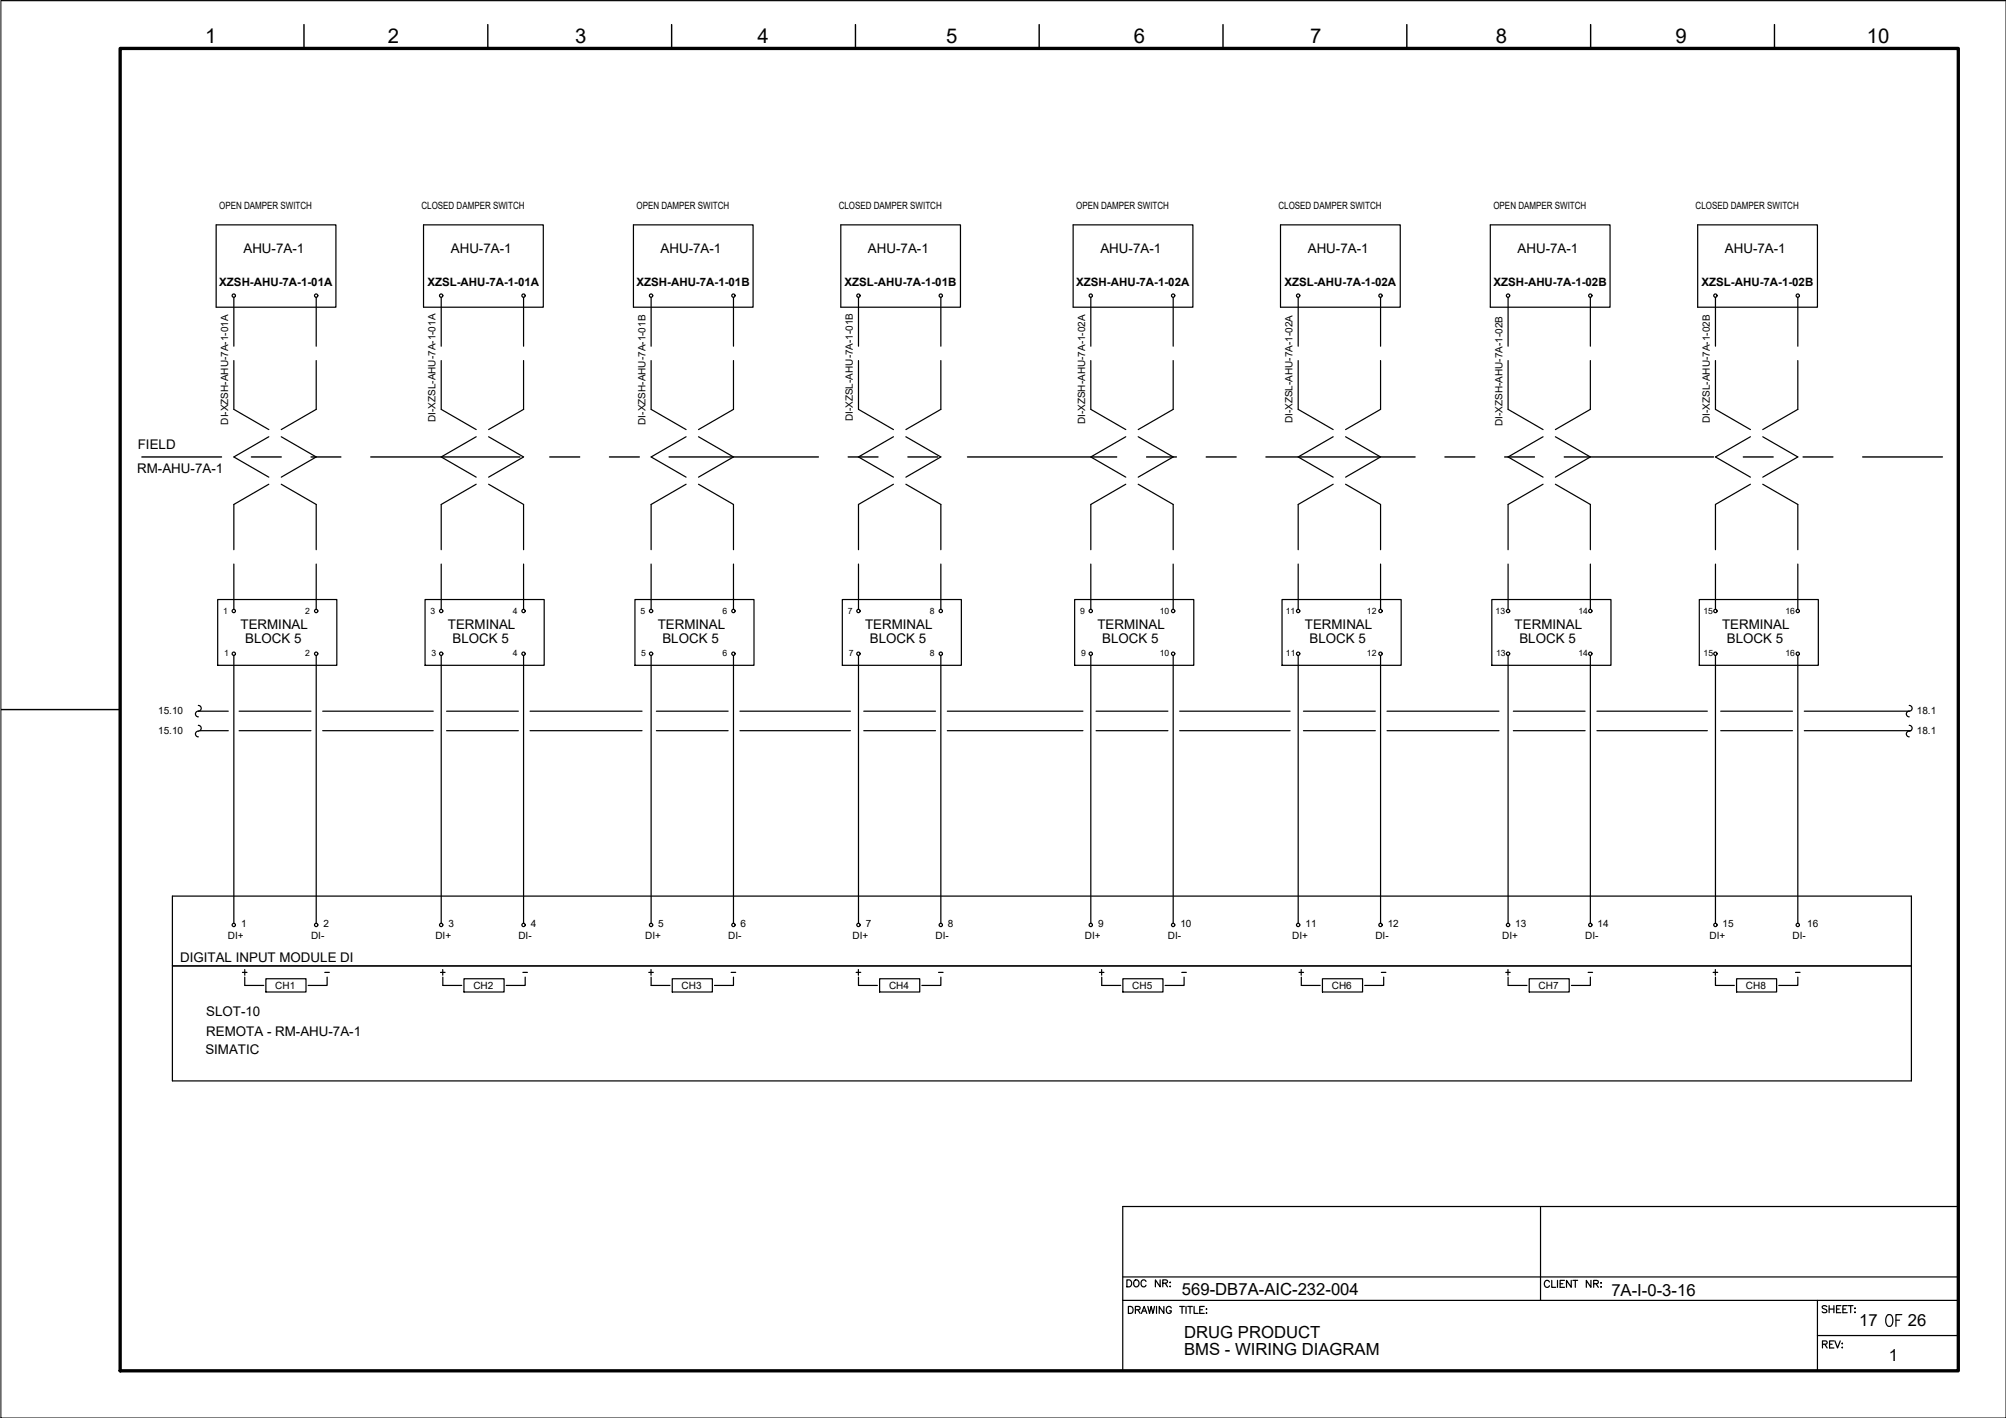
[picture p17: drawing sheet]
<svg xmlns="http://www.w3.org/2000/svg" width="420mm" height="297mm" viewBox="0 0 420 297" stroke-linecap="round" stroke-linejoin="round" font-family="sans-serif">
<defs><g id="words">
<text font-size="5.7" x="394.1" y="279">OF</text>
<g font-size="4.3">
<text x="42.9" y="9.1">1</text>
<text x="81.3" y="9.1">2</text>
<text x="120.5" y="9.1">3</text>
<text x="158.7" y="9.1">4</text>
<text x="198.2" y="9.1">5</text>
<text x="237.5" y="9.1">6</text>
<text x="274.4" y="9.1">7</text>
<text x="313.3" y="9.1">8</text>
<text x="350.9" y="9.1">9</text>
<text x="391" y="9.1">10</text>
</g>
<g font-size="3.5">
<text x="247.5" y="271.4">569-DB7A-AIC-232-004</text>
<text x="337.5" y="271.5">7A-I-0-3-16</text>
<text x="248" y="280.2">DRUG PRODUCT</text>
<text x="389.4" y="277.8">17</text>
<text x="399.6" y="277.8">26</text>
<text x="248" y="283.8">BMS - WIRING DIAGRAM</text>
<text x="395.6" y="285.1">1</text>
</g>
<g font-size="2.8">
<text x="51" y="52.9">AHU-7A-1</text>
<text x="94.4" y="52.9">AHU-7A-1</text>
<text x="138.4" y="52.9">AHU-7A-1</text>
<text x="181.8" y="52.9">AHU-7A-1</text>
<text x="230.5" y="52.9">AHU-7A-1</text>
<text x="273.9" y="52.9">AHU-7A-1</text>
<text x="317.9" y="52.9">AHU-7A-1</text>
<text x="361.3" y="52.9">AHU-7A-1</text>
<text x="28.9" y="94">FIELD</text>
<text x="28.7" y="99.1">RM-AHU-7A-1</text>
<text x="50.4" y="131.7">TERMINAL</text>
<text x="93.8" y="131.7">TERMINAL</text>
<text x="137.8" y="131.7">TERMINAL</text>
<text x="181.2" y="131.7">TERMINAL</text>
<text x="229.9" y="131.7">TERMINAL</text>
<text x="273.3" y="131.7">TERMINAL</text>
<text x="317.2" y="131.7">TERMINAL</text>
<text x="360.7" y="131.7">TERMINAL</text>
<text x="51.4" y="134.6">BLOCK 5</text>
<text x="94.8" y="134.6">BLOCK 5</text>
<text x="138.7" y="134.6">BLOCK 5</text>
<text x="182.2" y="134.6">BLOCK 5</text>
<text x="230.9" y="134.6">BLOCK 5</text>
<text x="274.3" y="134.6">BLOCK 5</text>
<text x="318.2" y="134.6">BLOCK 5</text>
<text x="361.7" y="134.6">BLOCK 5</text>
<text x="37.7" y="201.5">DIGITAL INPUT MODULE DI</text>
<text x="43.2" y="212.8">SLOT-10</text>
<text x="43" y="220.8">SIMATIC</text>
<text x="43.2" y="217">REMOTA - RM-AHU-7A-1</text>
</g>
<g font-size="2.6">
<text x="67" y="205">-</text>
<text x="108.7" y="205">-</text>
<text x="152.4" y="205">-</text>
<text x="195.8" y="205">-</text>
<text x="246.6" y="205">-</text>
<text x="288.6" y="205">-</text>
<text x="331.6" y="205">-</text>
<text x="375.4" y="205">-</text>
</g>
<g font-size="2.4">
<text x="45.9" y="59.8">XZSH-AHU-7A-1-01A</text>
<text x="89.5" y="59.8">XZSL-AHU-7A-1-01A</text>
<text x="133.3" y="59.8">XZSH-AHU-7A-1-01B</text>
<text x="176.9" y="59.8">XZSL-AHU-7A-1-01B</text>
<text x="225.4" y="59.8">XZSH-AHU-7A-1-02A</text>
<text x="269" y="59.8">XZSL-AHU-7A-1-02A</text>
<text x="312.8" y="59.8">XZSH-AHU-7A-1-02B</text>
<text x="356.4" y="59.8">XZSL-AHU-7A-1-02B</text>
</g>
<g font-size="2.1">
<text x="45.9" y="43.7">OPEN DAMPER SWITCH</text>
<text x="88.3" y="43.7">CLOSED DAMPER SWITCH</text>
<text x="133.3" y="43.7">OPEN DAMPER SWITCH</text>
<text x="175.7" y="43.7">CLOSED DAMPER SWITCH</text>
<text x="225.4" y="43.7">OPEN DAMPER SWITCH</text>
<text x="267.8" y="43.7">CLOSED DAMPER SWITCH</text>
<text x="312.8" y="43.7">OPEN DAMPER SWITCH</text>
<text x="355.2" y="43.7">CLOSED DAMPER SWITCH</text>
<text x="47.8" y="88.9" transform="rotate(-90 47.8 88.9)">DI-XZSH-AHU-7A-1-01A</text>
<text x="91.2" y="88.4" transform="rotate(-90 91.2 88.4)">DI-XZSL-AHU-7A-1-01A</text>
<text x="135.2" y="89" transform="rotate(-90 135.2 89)">DI-XZSH-AHU-7A-1-01B</text>
<text x="178.6" y="88.3" transform="rotate(-90 178.6 88.3)">DI-XZSL-AHU-7A-1-01B</text>
<text x="227.3" y="88.9" transform="rotate(-90 227.3 88.9)">DI-XZSH-AHU-7A-1-02A</text>
<text x="270.7" y="88.7" transform="rotate(-90 270.7 88.7)">DI-XZSL-AHU-7A-1-02A</text>
<text x="314.7" y="89.3" transform="rotate(-90 314.7 89.3)">DI-XZSH-AHU-7A-1-02B</text>
<text x="358.1" y="88.6" transform="rotate(-90 358.1 88.6)">DI-XZSL-AHU-7A-1-02B</text>
<text x="33.1" y="149.5">15.10</text>
<text x="401.5" y="149.5">18.1</text>
<text x="33.1" y="153.7">15.10</text>
<text x="401.5" y="153.7">18.1</text>
<text x="47.8" y="196.8">DI+</text>
<text x="50.5" y="194.2">1</text>
<text x="65.2" y="196.8">DI-</text>
<text x="67.7" y="194.2">2</text>
<text x="91.2" y="196.8">DI+</text>
<text x="93.9" y="194.2">3</text>
<text x="108.6" y="196.8">DI-</text>
<text x="111.2" y="194.2">4</text>
<text x="135.1" y="196.8">DI+</text>
<text x="137.9" y="194.2">5</text>
<text x="152.5" y="196.8">DI-</text>
<text x="155.1" y="194.2">6</text>
<text x="178.6" y="196.8">DI+</text>
<text x="181.3" y="194.2">7</text>
<text x="196" y="196.8">DI-</text>
<text x="198.5" y="194.2">8</text>
<text x="227.2" y="196.8">DI+</text>
<text x="230" y="194.2">9</text>
<text x="244.6" y="196.8">DI-</text>
<text x="247.2" y="194.2">10</text>
<text x="270.7" y="196.8">DI+</text>
<text x="273.4" y="194.2">11</text>
<text x="288.1" y="196.8">DI-</text>
<text x="290.7" y="194.2">12</text>
<text x="314.6" y="196.8">DI+</text>
<text x="317.4" y="194.2">13</text>
<text x="332" y="196.8">DI-</text>
<text x="334.6" y="194.2">14</text>
<text x="358.1" y="196.8">DI+</text>
<text x="360.8" y="194.2">15</text>
<text x="375.5" y="196.8">DI-</text>
<text x="378.5" y="194.2">16</text>
<text x="57.7" y="207.2">CH1</text>
<text x="99.1" y="207.2">CH2</text>
<text x="142.8" y="207.2">CH3</text>
<text x="186.2" y="207.2">CH4</text>
<text x="237.2" y="207.2">CH5</text>
<text x="279" y="207.2">CH6</text>
<text x="322.3" y="207.2">CH7</text>
<text x="365.7" y="207.2">CH8</text>
</g>
<g font-size="1.8">
<text x="46.8" y="128.6">1</text>
<text x="63.9" y="128.6">2</text>
<text x="90.2" y="128.6">3</text>
<text x="107.4" y="128.6">4</text>
<text x="134.1" y="128.6">5</text>
<text x="151.3" y="128.6">6</text>
<text x="177.6" y="128.6">7</text>
<text x="194.8" y="128.6">8</text>
<text x="226.2" y="128.6">9</text>
<text x="242.9" y="128.6">10</text>
<text x="269.3" y="128.6">11</text>
<text x="286.3" y="128.6">12</text>
<text x="313.2" y="128.6">13</text>
<text x="330.6" y="128.6">14</text>
<text x="356.8" y="128.6">15</text>
<text x="374" y="128.6">16</text>
<text x="46.9" y="137.4">1</text>
<text x="63.9" y="137.5">2</text>
<text x="90.4" y="137.4">3</text>
<text x="107.4" y="137.5">4</text>
<text x="134.3" y="137.4">5</text>
<text x="151.3" y="137.5">6</text>
<text x="177.8" y="137.4">7</text>
<text x="194.8" y="137.5">8</text>
<text x="226.4" y="137.4">9</text>
<text x="242.9" y="137.5">10</text>
<text x="269.3" y="137.4">11</text>
<text x="286.3" y="137.5">12</text>
<text x="313.4" y="137.4">13</text>
<text x="330.6" y="137.5">14</text>
<text x="356.8" y="137.4">15</text>
<text x="374" y="137.5">16</text>
</g>
</g></defs>
<!-- layer: G-TTLB-TTLB -->
<path d="M25.2 10.1h385v277.1h-385z" fill="none" stroke="#000" stroke-width=".7"/>
<!-- layer: G-TTLB-OTLN -->
<path d="M.2 .2h419.9" fill="none" stroke="#000" stroke-width=".21"/>
<!-- layer: G-TTLB-INDX -->
<path d="M63.7 5.2v4.9M102.2 5.2v4.9M140.7 5.2v4.9M179.2 5.2v4.9M217.7 5.2v4.9M256.2 5.2v4.9M294.7 5.2v4.9M333.2 5.2v4.9M371.7 5.2v4.9M.2 148.6h25" fill="none" stroke="#000" stroke-width=".3"/>
<!-- layer: LGSP IA4$0$LG_PLOT -->
<path d="M322.7 252.7v19.7M235.2 267.5h175M235.2 272.4h175M380.7 279.8h29.5M380.7 272.4v14.8M235.2 287.2h175" fill="none" stroke="#000" stroke-width=".25"/>
<!-- layer: LG_PLOT -->
<g fill="none" stroke="#000" stroke-width=".25">
<path d="M410.2 252.7h-175v34.5M236 268.1h.5a.78 .78 0 0 1 .5 .7 .78 .78 0 0 1-.5 .8h-.5zM236.3 273.7h.5a.78 .78 0 0 1 .5 .7 .78 .78 0 0 1-.5 .7h-.5zM237.7 268.2a.69 .69 0 0 1 .9 .6 .69 .69 0 0 1-.9 .7l-.3-.5 .1-.6zM237.8 274.4l.9-.1 .1-.2-.1-.3-.9-.1v1.4M238.3 274.4l.5 .7M239.1 275.1l.5-1.4 .6 1.4M239.3 274.6h.7M240 268.4a.54 .54 0 0 0-.6-.3 .54 .54 0 0 0-.4 .6v.3a.54 .54 0 0 0 .4 .6 .54 .54 0 0 0 .6-.4M240.4 273.7l.4 1.4 .3-1.4 .4 1.4 .3-1.4M242.2 273.7v1.4M243 268.1v1.5l-1-1.5v1.5"/>
<path d="M243.5 268.8l.9-.1 .1-.3-.3-.3h-.7v1.5M243.8 273.7v1.4l-1-1.4v1.4M244.1 268.8l.4 .8M245 269.5h.2zM245.1 268.6v.1zM245.3 274a.54 .54 0 0 0-.6-.3 .54 .54 0 0 0-.4 .5v.4a.52 .52 0 0 0 .5 .5 .52 .52 0 0 0 .5-.5h-.3M247.1 273.7h1M247.6 273.7v1.4M248.4 273.7v1.4M248.8 273.7h.9M249.3 273.7v1.4M250.1 273.7v1.4h.9"/>
<path d="M251.3 274.4h.6M252.2 273.7h-.9v1.4h.9M252.6 274.2h.2zM252.6 275.1h.2zM324.5 268.5a.55 .55 0 0 0-.6-.3 .55 .55 0 0 0-.4 .6v.3a.55 .55 0 0 0 .4 .6 .55 .55 0 0 0 .6-.4M325 268.2v1.5h.9M326.2 268.2v1.5M326.8 268.9h.5M327.7 268.2h-.9v1.5h.9M329.1 268.2v1.5l-1-1.5v1.5M329.4 268.2h1M329.9 268.2v1.5"/>
<path d="M333.2 268.2v1.5l-.9-1.5v1.5M333.8 268.9l.8-.1 .1-.5-.9-.1v1.5M334.3 268.9l.5 .8M335.3 268.8h.1zM335.3 269.5v.2zM382.6 273.7a.49 .49 0 0 0-.5-.2 .49 .49 0 0 0-.4 .5l.8 .3 .1 .5-.3 .2-.6-.2M383.1 273.5v1.5M383.1 274.2h1M384.1 273.5v1.5M384.7 274.2h.5M385.6 273.5h-.9v1.5h.9M386 274.2h.6"/>
<path d="M386.9 273.5h-.9v1.5h.9M387.1 273.5h1M387.6 273.5v1.5M388.5 274.1h.1zM388.5 274.9h.1zM381.7 281.6l.9-.1v-.5l-.9-.1v1.5M382.2 281.6l.5 .8M383.2 281.6h.6M384.1 280.9h-.9v1.5h.9M384.3 280.9l.6 1.5 .5-1.5M385.8 281.4h.1zM385.8 282.3h.1z"/>
</g>
<!-- layer: I_LIMIT_LINE -->
<g fill="none" stroke="#000" stroke-width=".3">
<path d="M29.7 95.7h16.7M52.7 95.7h6.2M65.2 95.7h6.2M77.7 95.7h31.2M115.1 95.7h6.3M127.7 95.7h6.2M140.1 95.7h31.3M177.7 95.7h6.2M190.2 95.7h6.2M202.6 95.7h31.3M240.2 95.7h6.2M252.6 95.7h6.3"/>
<path d="M265.2 95.7h31.2M302.6 95.7h6.3M315.2 95.7h6.2M327.6 95.7h31.3M365.1 95.7h6.3M377.7 95.7h6.2M390.1 95.7h16.7"/>
</g>
<!-- layer: 0 -->
<g fill="none" stroke="#000" stroke-width=".25">
<path d="M41.6 149h6.2M41.9 153.1h5.9M50.1 149h15M50.1 153.1h15M67.6 149h23.1M67.6 153.1h23.1M93.5 149h15.1M93.5 153.1h15.1M111 149h23.5M111 153.1h23.5M137.5 149h15M137.5 153.1h15"/>
<path d="M155 149h23.1M155 153.1h23.1M180.9 149h15M180.9 153.1h15M198.4 149h28.4M198.4 153.1h28.4M229.6 149h15M229.6 153.1h15M247.1 149h23.1M247.1 153.1h23.1M273 149h15.1M273 153.1h15.1"/>
<path d="M290.5 149h23.5M290.5 153.1h23.5M317 149h15M317 153.1h15M334.5 149h23.1M334.5 153.1h23.1M360.4 149h15M360.4 153.1h15M377.9 149h22M377.9 153.1h22.3M400.3 187.7v38.7"/>
</g>
<!-- layer: I_DATA -->
<g fill="none" stroke="#000" stroke-width=".25">
<path d="M45.3 47.1h25.1v17.3h-25.1zM88.7 47.1h25.1v17.3h-25.1zM132.7 47.1h25v17.3h-25zM176.1 47.1h25.1v17.3h-25.1zM224.8 47.1h25.1v17.3h-25.1zM268.2 47.1h25.1v17.3h-25.1zM312.1 47.1h25.1v17.3h-25.1zM355.6 47.1h25.1v17.3h-25.1zM45.6 125.6h24.9v13.8h-24.9zM89 125.6h25v13.8h-25zM133 125.6h24.9v13.8h-24.9zM176.4 125.6h25v13.8h-25z"/>
<path d="M225.1 125.6h24.9v13.8h-24.9zM268.5 125.6h25v13.8h-25zM312.5 125.6h24.9v13.8h-24.9zM355.9 125.6h25v13.8h-25zM400.3 187.7h-364.2v38.7h364.2M36.1 202.3h364.2M50.8 203.7h.9M51.3 204.7v1.7h3.9M51.3 203.1v1.2M55.7 205h8.4v2.8h-8.4zM68.5 204.7v1.7h-4M92.3 203.7h.9"/>
<path d="M92.7 203.1v1.2M92.8 204.7v1.7h3.9M97.2 205h8.4v2.8h-8.4zM110 204.7v1.7h-4M135.9 203.7h.9M136.4 203.1v1.2M136.4 204.7v1.7h3.9M140.8 205h8.4v2.8h-8.4zM153.6 204.7v1.7h-4M179.3 203.7h1M179.8 203.1v1.2M179.8 204.7v1.7h4"/>
<path d="M184.2 205h8.4v2.8h-8.4zM197.1 204.7v1.7h-4M230.3 203.7h.9M230.7 203.1v1.2M230.8 204.7v1.7h3.9M235.2 205h8.4v2.8h-8.4zM248 204.7v1.7h-4M272.1 203.7h.9M272.5 203.1v1.2M272.6 204.7v1.7h3.9M277 205h8.4v2.8h-8.4zM289.8 204.7v1.7h-4"/>
<path d="M315.4 203.7h.9M315.8 203.1v1.2M315.9 204.7v1.7h3.9M320.3 205h8.4v2.8h-8.4zM333.1 204.7v1.7h-4M358.8 203.7h1M359.3 203.1v1.2M359.3 204.7v1.7h4M363.7 205h8.4v2.8h-8.4zM376.6 204.7v1.7h-4"/>
<circle cx="49" cy="61.9" r=".35"/>
<circle cx="66.2" cy="61.9" r=".35"/>
<circle cx="92.4" cy="61.9" r=".35"/>
<circle cx="109.7" cy="61.9" r=".35"/>
<circle cx="136.4" cy="61.9" r=".35"/>
<circle cx="153.6" cy="61.9" r=".35"/>
<circle cx="179.8" cy="61.9" r=".35"/>
<circle cx="197.1" cy="61.9" r=".35"/>
<circle cx="228.5" cy="61.9" r=".35"/>
<circle cx="245.7" cy="61.9" r=".35"/>
<circle cx="271.9" cy="61.9" r=".35"/>
<circle cx="289.1" cy="61.9" r=".35"/>
<circle cx="315.9" cy="61.9" r=".35"/>
<circle cx="333.1" cy="61.9" r=".35"/>
<circle cx="359.3" cy="61.9" r=".35"/>
<circle cx="376.5" cy="61.9" r=".35"/>
<circle cx="49" cy="136.9" r=".35"/>
<circle cx="49" cy="128" r=".35"/>
<circle cx="66.2" cy="136.9" r=".35"/>
<circle cx="66.2" cy="128" r=".35"/>
<circle cx="92.4" cy="136.9" r=".35"/>
<circle cx="92.4" cy="128" r=".35"/>
<circle cx="109.7" cy="136.9" r=".35"/>
<circle cx="109.7" cy="128" r=".35"/>
<circle cx="136.4" cy="136.9" r=".35"/>
<circle cx="136.4" cy="128" r=".35"/>
<circle cx="153.6" cy="128" r=".35"/>
<circle cx="153.6" cy="136.9" r=".35"/>
<circle cx="179.8" cy="128" r=".35"/>
<circle cx="179.8" cy="136.9" r=".35"/>
<circle cx="197.1" cy="136.9" r=".35"/>
<circle cx="197.1" cy="128" r=".35"/>
<circle cx="228.5" cy="136.9" r=".35"/>
<circle cx="228.5" cy="128" r=".35"/>
<circle cx="245.7" cy="128" r=".35"/>
<circle cx="245.7" cy="136.9" r=".35"/>
<circle cx="271.9" cy="136.9" r=".35"/>
<circle cx="271.9" cy="128" r=".35"/>
<circle cx="289.1" cy="136.9" r=".35"/>
<circle cx="289.1" cy="128" r=".35"/>
<circle cx="315.9" cy="136.9" r=".35"/>
<circle cx="315.9" cy="128" r=".35"/>
<circle cx="333.1" cy="136.9" r=".35"/>
<circle cx="333.1" cy="128" r=".35"/>
<circle cx="359.3" cy="136.9" r=".35"/>
<circle cx="359.3" cy="128" r=".35"/>
<circle cx="376.5" cy="136.9" r=".35"/>
<circle cx="376.5" cy="128" r=".35"/>
<circle cx="49" cy="193.8" r=".35"/>
<circle cx="66.2" cy="193.8" r=".35"/>
<circle cx="92.4" cy="193.8" r=".35"/>
<circle cx="109.7" cy="193.8" r=".35"/>
<circle cx="136.4" cy="193.8" r=".35"/>
<circle cx="153.6" cy="193.8" r=".35"/>
<circle cx="179.8" cy="193.8" r=".35"/>
<circle cx="197.1" cy="193.8" r=".35"/>
<circle cx="228.5" cy="193.8" r=".35"/>
<circle cx="245.7" cy="193.8" r=".35"/>
<circle cx="271.9" cy="193.8" r=".35"/>
<circle cx="289.1" cy="193.8" r=".35"/>
<circle cx="315.9" cy="193.8" r=".35"/>
<circle cx="333.1" cy="193.8" r=".35"/>
<circle cx="359.3" cy="193.8" r=".35"/>
<circle cx="376.5" cy="193.8" r=".35"/>
</g>
<!-- layer: I_TABS -->
<g fill="none" stroke="#000" stroke-width=".25">
<path d="M49 62.3v10.2M49 75.5v10.3l7.3 4.2M66.2 62.3v10.2M66.2 75.5v10.3l-7.3 4.2M92.4 62.3v10.2M92.4 75.5v10.3l7.3 4.2M109.7 62.3v10.2M109.7 75.5v10.3l-7.4 4.2M136.4 62.3v10.2M136.4 75.5v10.3l7.3 4.2M153.6 62.3v10.2M153.6 75.5v10.3l-7.3 4.2"/>
<path d="M179.8 62.3v10.2M179.8 75.5v10.3l7.3 4.2M197.1 62.3v10.2M197.1 75.5v10.3l-7.4 4.2M228.5 62.3v10.2M228.5 75.5v10.3l7.3 4.2M245.7 62.3v10.2M245.7 75.5v10.3l-7.3 4.2M271.9 62.3v10.2M271.9 75.5v10.3l7.3 4.2M289.2 62.3v10.2M289.2 75.5v10.3l-7.4 4.2"/>
<path d="M315.9 62.3v10.2M315.9 75.5v10.3l7.3 4.2M333.1 62.3v10.2M333.1 75.5v10.3l-7.3 4.2M359.3 62.3v10.2M359.3 75.5v10.3l7.3 4.2M376.6 62.3v10.2M376.6 75.5v10.3l-7.4 4.2M56.3 91.5l-7.3 4.2 7.3 4.3M58.9 91.5l7.3 4.2-7.3 4.3M99.7 91.5l-7.3 4.2 7.3 4.3M102.3 91.5l7.4 4.2-7.4 4.3"/>
<path d="M143.7 91.5l-7.3 4.2 7.3 4.3M146.3 91.5l7.3 4.2-7.3 4.3M187.1 91.5l-7.3 4.2 7.3 4.3M189.7 91.5l7.4 4.2-7.4 4.3M235.8 91.5l-7.3 4.2 7.3 4.3M238.4 91.5l7.3 4.2-7.3 4.3M279.2 91.5l-7.3 4.2 7.3 4.3M281.8 91.5l7.4 4.2-7.4 4.3M323.2 91.5l-7.3 4.2 7.3 4.3M325.8 91.5l7.3 4.2-7.3 4.3M366.6 91.5l-7.3 4.2 7.3 4.3M369.2 91.5l7.4 4.2-7.4 4.3"/>
<path d="M49 118.2v9.4M56.3 101.4l-7.3 4.3v9.5M58.9 101.4l7.3 4.3v9.5M66.2 118.2v9.4M92.4 118.2v9.4M99.7 101.4l-7.3 4.3v9.5M102.3 101.4l7.4 4.3v9.5M109.7 118.2v9.4M136.4 118.2v9.4M143.7 101.4l-7.3 4.3v9.5M146.3 101.4l7.3 4.3v9.5M153.6 118.2v9.4"/>
<path d="M179.8 118.2v9.4M187.1 101.4l-7.3 4.3v9.5M189.7 101.4l7.4 4.3v9.5M197.1 118.2v9.4M228.5 118.2v9.4M235.8 101.4l-7.3 4.3v9.5M238.4 101.4l7.3 4.3v9.5M245.7 118.2v9.4M271.9 118.2v9.4M279.2 101.4l-7.3 4.3v9.5M281.8 101.4l7.4 4.3v9.5M289.2 118.2v9.4"/>
<path d="M315.9 118.2v9.4M323.2 101.4l-7.3 4.3v9.5M325.8 101.4l7.3 4.3v9.5M333.1 118.2v9.4M359.3 118.2v9.4M366.6 101.4l-7.3 4.3v9.5M369.2 101.4l7.4 4.3v9.5M376.6 118.2v9.4M49 137.3v56.1M66.2 137.3v56.1M92.4 137.3v56.1M109.7 137.3v56.1"/>
<path d="M136.4 137.3v56.1M153.6 137.3v56.1M179.8 137.3v56.1M197.1 137.3v56.1M228.5 137.3v56.1M245.7 137.3v56.1M271.9 137.3v56.1M289.2 137.3v56.1M315.9 137.3v56.1M333.1 137.3v56.1M359.3 137.3v56.1M376.6 137.3v56.1"/>
<path d="M41.5 147.8a.63 .63 0 0 1 .6 .7 .63 .63 0 0 1-.8 .5 .6 .6 0 0 0-.4 .7 .6 .6 0 0 0 .6 .5M41.5 151.9a.64 .64 0 0 1 .6 .8 .64 .64 0 0 1-.8 .5 .6 .6 0 0 0-.4 .7 .6 .6 0 0 0 .6 .5M399.9 147.8a.63 .63 0 0 1 .6 .7 .63 .63 0 0 1-.8 .5 .6 .6 0 0 0-.4 .7 .6 .6 0 0 0 .6 .5M399.9 151.9a.64 .64 0 0 1 .6 .8 .64 .64 0 0 1-.8 .5 .6 .6 0 0 0-.4 .7 .6 .6 0 0 0 .6 .5"/>
</g>
<!-- layer: 0 -->
<path d="M.2 .1h420v296.9h-420z" fill="none" stroke="#000" stroke-width=".21"/>
<use href="#words"/>
</svg>
